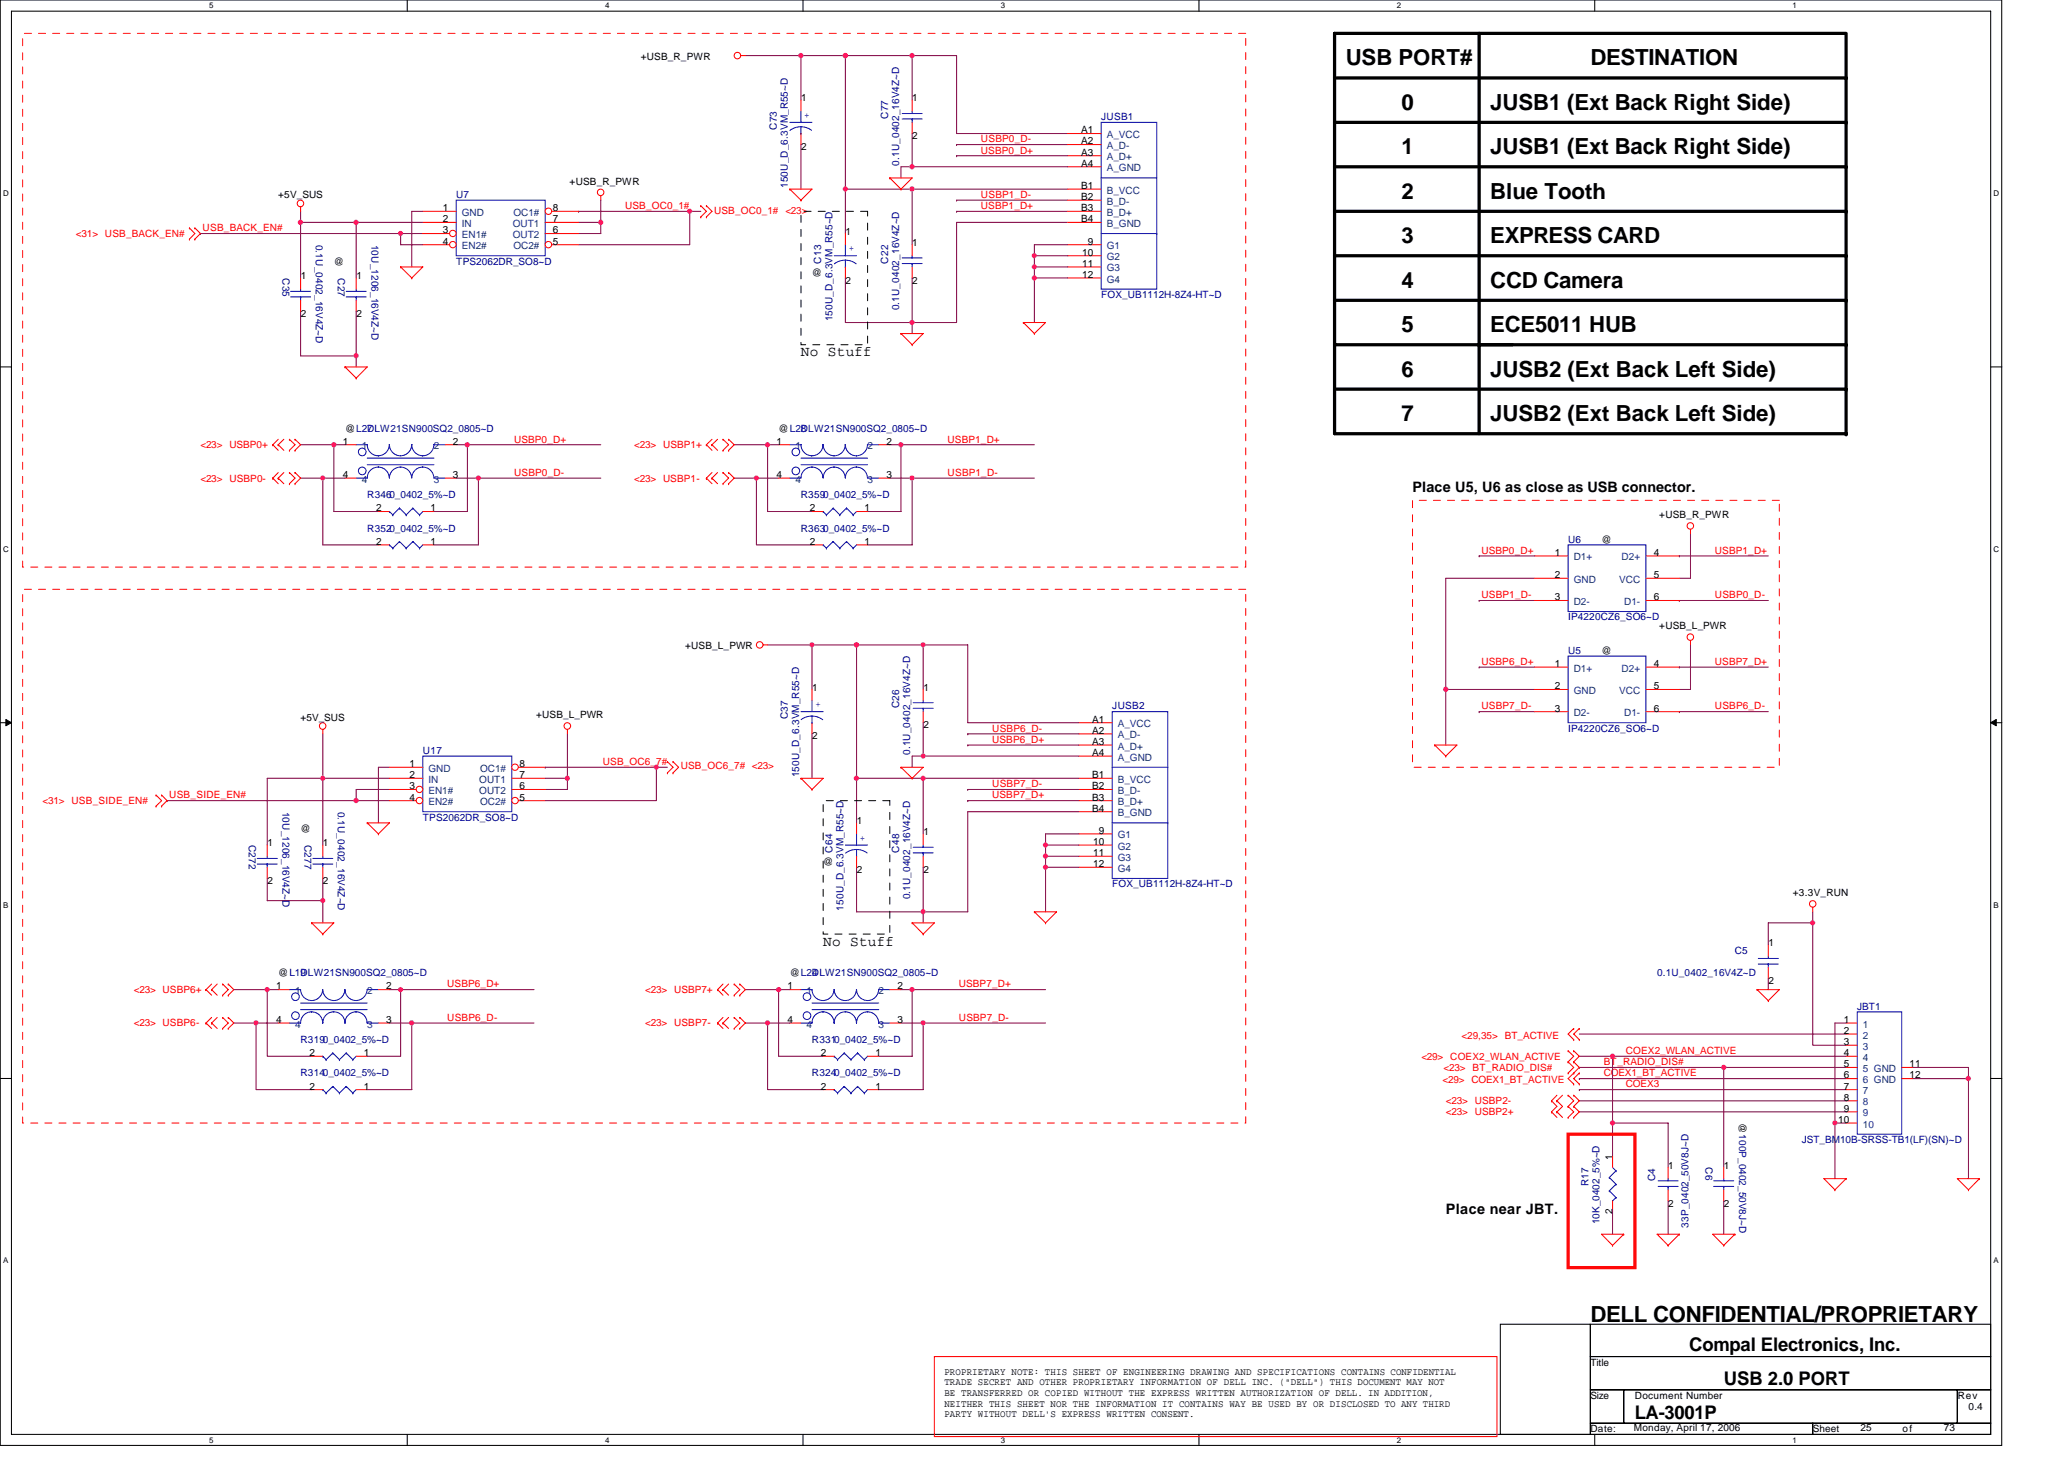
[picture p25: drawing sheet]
<svg xmlns="http://www.w3.org/2000/svg" width="297mm" height="210mm" viewBox="0 0 297 210" stroke-linecap="round" stroke-linejoin="round" font-family="sans-serif">
<defs><g id="words">
<g font-size="3.2">
<text x="193.7" y="9.4">USB PORT#</text>
<text x="228.9" y="9.4">DESTINATION</text>
<text x="201.7" y="15.8">0</text>
<text x="214.5" y="15.8">JUSB1 (Ext Back Right Side)</text>
<text x="201.7" y="22.2">1</text>
<text x="214.5" y="22.2">JUSB1 (Ext Back Right Side)</text>
<text x="201.7" y="28.6">2</text>
<text x="214.5" y="28.6">Blue Tooth</text>
<text x="201.7" y="35">3</text>
<text x="214.5" y="35">EXPRESS CARD</text>
<text x="201.7" y="41.4">4</text>
<text x="214.5" y="41.4">CCD Camera</text>
<text x="201.7" y="47.8">5</text>
<text x="214.5" y="47.8">ECE5011 HUB</text>
<text x="201.7" y="54.2">6</text>
<text x="214.5" y="54.2">JUSB2 (Ext Back Left Side)</text>
<text x="201.7" y="60.6">7</text>
<text x="214.5" y="60.6">JUSB2 (Ext Back Left Side)</text>
<text x="228.9" y="190.2">DELL CONFIDENTIAL/PROPRIETARY</text>
</g>
<g font-size="2.7">
<text x="243.1" y="194.4">Compal Electronics, Inc.</text>
<text x="248.1" y="199.3">USB 2.0 PORT</text>
<text x="235.3" y="204.2">LA-3001P</text>
</g>
<g font-size="2.1">
<text x="115.3" y="51.3">No Stuff</text>
<text x="203.3" y="70.7">Place U5, U6 as close as USB connector.</text>
<text x="118.5" y="136.1">No Stuff</text>
<text x="208.1" y="174.8">Place near JBT.</text>
</g>
<g font-size="1.4">
<text x="92.2" y="8.7">+USB_R_PWR</text>
<text x="115.3" y="14.6">1</text>
<text x="131.3" y="14.6">1</text>
<text x="115.3" y="21.6">2</text>
<text x="131.3" y="20">2</text>
<text x="155.6" y="19.2">A1</text>
<text x="155.6" y="20.8">A2</text>
<text x="155.6" y="22.4">A3</text>
<text x="155.6" y="24">A4</text>
<text x="40" y="28.5">+5V_SUS</text>
<text x="82" y="26.6">+USB_R_PWR</text>
<text x="155.6" y="27.2">B1</text>
<text x="155.6" y="28.8">B2</text>
<text x="63.7" y="30.4">1</text>
<text x="63.7" y="32">2</text>
<text x="63.7" y="33.6">3</text>
<text x="63.7" y="35.2">4</text>
<text x="79.6" y="32">7</text>
<text x="79.6" y="33.6">6</text>
<text x="79.6" y="30.4">8</text>
<text x="79.6" y="35.2">5</text>
<text x="121.7" y="33.8">1</text>
<text x="131.3" y="35.4">1</text>
<text x="155.6" y="30.4">B3</text>
<text x="155.6" y="32">B4</text>
<text x="156.5" y="35.2">9</text>
<text x="43.3" y="40.2">1</text>
<text x="48" y="38.1">@</text>
<text x="51.3" y="40.2">1</text>
<text x="116.9" y="39.7">@</text>
<text x="121.7" y="40.8">2</text>
<text x="131.3" y="40.8">2</text>
<text x="155.7" y="36.8">10</text>
<text x="155.7" y="38.4">11</text>
<text x="155.7" y="40">12</text>
<text x="43.3" y="45.6">2</text>
<text x="51.3" y="45.6">2</text>
<text x="49.3" y="64">1</text>
<text x="49.7" y="62.1">@L27</text>
<text x="65.2" y="64">2</text>
<text x="111.7" y="64">1</text>
<text x="112.1" y="62.1">@L28</text>
<text x="127.6" y="64">2</text>
<text x="49.3" y="68.8">4</text>
<text x="65.2" y="68.8">3</text>
<text x="111.7" y="68.8">4</text>
<text x="127.6" y="68.8">3</text>
<text x="54.1" y="73.6">2</text>
<text x="62" y="73.6">1</text>
<text x="116.5" y="73.6">2</text>
<text x="124.4" y="73.6">1</text>
<text x="238.8" y="74.6">+USB_R_PWR</text>
<text x="54.1" y="78.4">2</text>
<text x="62" y="78.4">1</text>
<text x="116.5" y="78.4">2</text>
<text x="124.4" y="78.4">1</text>
<text x="223.7" y="80">1</text>
<text x="223.7" y="83.2">2</text>
<text x="230.5" y="78.1">@</text>
<text x="238" y="83.2">5</text>
<text x="238" y="80">4</text>
<text x="223.7" y="86.4">3</text>
<text x="238" y="86.4">6</text>
<text x="98.6" y="93.5">+USB_L_PWR</text>
<text x="223.7" y="96">1</text>
<text x="230.5" y="94.1">@</text>
<text x="238" y="96">4</text>
<text x="238.8" y="90.6">+USB_L_PWR</text>
<text x="116.9" y="99.4">1</text>
<text x="132.9" y="99.4">1</text>
<text x="223.7" y="99.2">2</text>
<text x="238" y="99.2">5</text>
<text x="43.3" y="103.7">+5V_SUS</text>
<text x="77.2" y="103.4">+USB_L_PWR</text>
<text x="116.9" y="106.4">2</text>
<text x="132.9" y="104.8">2</text>
<text x="157.2" y="104">A1</text>
<text x="157.2" y="105.6">A2</text>
<text x="157.2" y="107.2">A3</text>
<text x="223.7" y="102.4">3</text>
<text x="238" y="102.4">6</text>
<text x="58.9" y="110.4">1</text>
<text x="58.9" y="112">2</text>
<text x="58.9" y="113.6">3</text>
<text x="74.8" y="112">7</text>
<text x="74.8" y="113.6">6</text>
<text x="74.8" y="110.4">8</text>
<text x="157.2" y="108.8">A4</text>
<text x="157.2" y="112">B1</text>
<text x="157.2" y="113.6">B2</text>
<text x="43.3" y="119.7">@</text>
<text x="58.9" y="115.2">4</text>
<text x="74.8" y="115.2">5</text>
<text x="123.3" y="118.6">1</text>
<text x="157.2" y="115.2">B3</text>
<text x="157.2" y="116.8">B4</text>
<text x="158.1" y="120">9</text>
<text x="38.5" y="121.8">1</text>
<text x="46.5" y="121.8">1</text>
<text x="118.5" y="124.5">@</text>
<text x="123.3" y="125.6">2</text>
<text x="132.9" y="120.2">1</text>
<text x="132.9" y="125.6">2</text>
<text x="157.3" y="121.6">10</text>
<text x="157.3" y="123.2">11</text>
<text x="157.3" y="124.8">12</text>
<text x="38.5" y="127.2">2</text>
<text x="46.5" y="127.2">2</text>
<text x="258" y="129">+3.3V_RUN</text>
<text x="254.5" y="136.2">1</text>
<text x="39.7" y="142.4">1</text>
<text x="40" y="140.5">@L19</text>
<text x="55.6" y="142.4">2</text>
<text x="113.3" y="142.4">1</text>
<text x="113.7" y="140.5">@L24</text>
<text x="129.2" y="142.4">2</text>
<text x="254.5" y="141.6">2</text>
<text x="39.7" y="147.2">4</text>
<text x="55.6" y="147.2">3</text>
<text x="113.3" y="147.2">4</text>
<text x="129.2" y="147.2">3</text>
<text x="265.4" y="147.2">1</text>
<text x="265.4" y="148.8">2</text>
<text x="44.5" y="152">2</text>
<text x="52.4" y="152">1</text>
<text x="118.1" y="152">2</text>
<text x="126" y="152">1</text>
<text x="265.4" y="150.4">3</text>
<text x="265.4" y="152">4</text>
<text x="265.4" y="153.6">5</text>
<text x="265.4" y="155.2">6</text>
<text x="274.8" y="153.6">11</text>
<text x="274.8" y="155.2">12</text>
<text x="44.5" y="156.8">2</text>
<text x="52.4" y="156.8">1</text>
<text x="118.1" y="156.8">2</text>
<text x="126" y="156.8">1</text>
<text x="250.3" y="161.6" transform="rotate(90 250.3 161.6)">@100P_0402_50V8J~D</text>
<text x="264.6" y="161.6">10</text>
<text x="265.4" y="156.8">7</text>
<text x="265.4" y="158.4">8</text>
<text x="265.4" y="160">9</text>
<text x="232" y="166.9" transform="rotate(-90 232 166.9)">1</text>
<text x="240.1" y="168.2">1</text>
<text x="240.1" y="173.7">2</text>
<text x="248.1" y="168.2">1</text>
<text x="248.1" y="173.7">2</text>
<text x="232" y="174.8" transform="rotate(-90 232 174.8)">2</text>
<text x="135.9" y="197.8">PROPRIETARY NOTE: THIS SHEET OF ENGINEERING DRAWING AND SPECIFICATIONS CONTAINS CONFIDENTIAL</text>
<text x="228.9" y="196.5">Title</text>
<text x="135.9" y="199.4">TRADE SECRET AND OTHER PROPRIETARY INFORMATION OF DELL INC. (&quot;DELL&quot;) THIS DOCUMENT MAY NOT</text>
<text x="135.9" y="200.9">BE TRANSFERRED OR COPIED WITHOUT THE EXPRESS WRITTEN AUTHORIZATION OF DELL. IN ADDITION,</text>
<text x="135.9" y="202.5">NEITHER THIS SHEET NOR THE INFORMATION IT CONTAINS WAY BE USED BY OR DISCLOSED TO ANY THIRD</text>
<text x="228.9" y="201.3">Size</text>
<text x="235.3" y="201.3">Document Number</text>
<text x="281.7" y="201.3">Rev</text>
<text x="283.3" y="202.9">0.4</text>
<text x="135.9" y="204">PARTY WITHOUT DELL'S EXPRESS WRITTEN CONSENT.</text>
<text x="228.9" y="206.1">Date:</text>
<text x="235.1" y="206">Monday, April 17, 2006</text>
<text x="260.9" y="206.1">Sheet</text>
<text x="267.8" y="206">25</text>
<text x="273.8" y="206.1">of</text>
<text x="279.8" y="206">73</text>
</g>
<g font-size="1.4" fill="#00f">
<text x="115.7" y="17">+</text>
<text x="122.1" y="36.2">+</text>
<text x="117.3" y="101.8">+</text>
<text x="123.7" y="121">+</text>
</g>
<g font-size="1.4" fill="#000080">
<text x="127.8" y="17.1" transform="rotate(-90 127.8 17.1)">C77</text>
<text x="158.5" y="17.3">JUSB1</text>
<text x="111.8" y="18.7" transform="rotate(-90 111.8 18.7)">C73</text>
<text x="129.4" y="23.9" transform="rotate(-90 129.4 23.9)">0.1U_0402_16V4Z~D</text>
<text x="65.7" y="28.5">U7</text>
<text x="113.4" y="27.1" transform="rotate(-90 113.4 27.1)">150U_D_6.3VM_R55~D</text>
<text x="45.4" y="35.2" transform="rotate(90 45.4 35.2)">0.1U_0402_16V4Z~D</text>
<text x="53.4" y="35.2" transform="rotate(90 53.4 35.2)">10U_1206_16V4Z~D</text>
<text x="40.6" y="40" transform="rotate(90 40.6 40)">C35</text>
<text x="48.6" y="40" transform="rotate(90 48.6 40)">C27</text>
<text x="65.7" y="38.1">TPS2062DR_SO8~D</text>
<text x="118.2" y="37.9" transform="rotate(-90 118.2 37.9)">C13</text>
<text x="127.8" y="37.9" transform="rotate(-90 127.8 37.9)">C22</text>
<text x="119.8" y="46.2" transform="rotate(-90 119.8 46.2)">150U_D_6.3VM_R55~D</text>
<text x="129.4" y="44.7" transform="rotate(-90 129.4 44.7)">0.1U_0402_16V4Z~D</text>
<text x="158.5" y="42.9">FOX_UB1112H-8Z4-HT~D</text>
<text x="52.8" y="62.1">DLW21SN900SQ2_0805~D</text>
<text x="115.3" y="62.1">DLW21SN900SQ2_0805~D</text>
<text x="52.8" y="71.7">R3460_0402_5%~D</text>
<text x="115.3" y="71.7">R3590_0402_5%~D</text>
<text x="52.8" y="76.5">R3520_0402_5%~D</text>
<text x="115.3" y="76.5">R3630_0402_5%~D</text>
<text x="225.7" y="78.1">U6</text>
<text x="225.7" y="89.3">IP4220CZ6_SO6~D</text>
<text x="225.7" y="94.1">U5</text>
<text x="129.4" y="101.9" transform="rotate(-90 129.4 101.9)">C26</text>
<text x="113.4" y="103.5" transform="rotate(-90 113.4 103.5)">C37</text>
<text x="160.1" y="102.1">JUSB2</text>
<text x="225.7" y="105.3">IP4220CZ6_SO6~D</text>
<text x="60.9" y="108.5">U17</text>
<text x="115" y="111.9" transform="rotate(-90 115 111.9)">150U_D_6.3VM_R55~D</text>
<text x="131" y="108.7" transform="rotate(-90 131 108.7)">0.1U_0402_16V4Z~D</text>
<text x="40.6" y="116.8" transform="rotate(90 40.6 116.8)">10U_1206_16V4Z~D</text>
<text x="48.6" y="116.8" transform="rotate(90 48.6 116.8)">0.1U_0402_16V4Z~D</text>
<text x="60.9" y="118.1">TPS2062DR_SO8~D</text>
<text x="35.8" y="121.6" transform="rotate(90 35.8 121.6)">C272</text>
<text x="43.8" y="121.6" transform="rotate(90 43.8 121.6)">C277</text>
<text x="119.8" y="122.7" transform="rotate(-90 119.8 122.7)">C64</text>
<text x="129.4" y="122.7" transform="rotate(-90 129.4 122.7)">C48</text>
<text x="121.4" y="131.1" transform="rotate(-90 121.4 131.1)">150U_D_6.3VM_R55~D</text>
<text x="131" y="129.5" transform="rotate(-90 131 129.5)">0.1U_0402_16V4Z~D</text>
<text x="160.1" y="127.7">FOX_UB1112H-8Z4-HT~D</text>
<text x="249.7" y="137.3">C5</text>
<text x="43.3" y="140.5">DLW21SN900SQ2_0805~D</text>
<text x="116.9" y="140.5">DLW21SN900SQ2_0805~D</text>
<text x="238.5" y="140.5">0.1U_0402_16V4Z~D</text>
<text x="267.3" y="145.3">JBT1</text>
<text x="43.3" y="154.9">R3140_0402_5%~D</text>
<text x="43.3" y="150.1">R3190_0402_5%~D</text>
<text x="116.9" y="154.9">R3240_0402_5%~D</text>
<text x="116.9" y="150.1">R3310_0402_5%~D</text>
<text x="259.3" y="164.5">JST_BM10B-SRSS-TB1(LF)(SN)~D</text>
<text x="228.6" y="170.7" transform="rotate(-90 228.6 170.7)">R17</text>
<text x="238.2" y="169.9" transform="rotate(-90 238.2 169.9)">C4</text>
<text x="245.5" y="168" transform="rotate(90 245.5 168)">C6</text>
<text x="230.2" y="176.2" transform="rotate(-90 230.2 176.2)">10K_0402_5%~D</text>
<text x="243" y="176.7" transform="rotate(-90 243 176.7)">33P_0402_50V8J~D</text>
</g>
<g font-size="1.4" fill="#f00">
<text x="141.2" y="20.5">USBP0_D-</text>
<text x="141.2" y="22.1">USBP0_D+</text>
<text x="141.2" y="28.5">USBP1_D-</text>
<text x="10.9" y="34.1">&lt;31&gt; USB_BACK_EN#</text>
<text x="29.2" y="33.3">USB_BACK_EN#</text>
<text x="90" y="30.1">USB_OC0_1#</text>
<text x="102.8" y="30.7">USB_OC0_1# &lt;23&gt;</text>
<text x="141.2" y="30.1">USBP1_D+</text>
<text x="28.8" y="64.5">&lt;23&gt; USBP0+</text>
<text x="74" y="63.7">USBP0_D+</text>
<text x="91.3" y="64.5">&lt;23&gt; USBP1+</text>
<text x="136.4" y="63.7">USBP1_D+</text>
<text x="28.8" y="69.3">&lt;23&gt; USBP0-</text>
<text x="74" y="68.5">USBP0_D-</text>
<text x="91.3" y="69.3">&lt;23&gt; USBP1-</text>
<text x="136.4" y="68.5">USBP1_D-</text>
<text x="213.2" y="79.7">USBP0_D+</text>
<text x="246.8" y="79.7">USBP1_D+</text>
<text x="213.2" y="86.1">USBP1_D-</text>
<text x="246.8" y="86.1">USBP0_D-</text>
<text x="213.2" y="95.7">USBP6_D+</text>
<text x="246.8" y="95.7">USBP7_D+</text>
<text x="142.8" y="105.3">USBP6_D-</text>
<text x="142.8" y="106.9">USBP6_D+</text>
<text x="213.2" y="102.1">USBP7_D-</text>
<text x="246.8" y="102.1">USBP6_D-</text>
<text x="86.8" y="110.1">USB_OC6_7#</text>
<text x="98" y="110.7">USB_OC6_7# &lt;23&gt;</text>
<text x="142.8" y="113.3">USBP7_D-</text>
<text x="6.1" y="115.7">&lt;31&gt; USB_SIDE_EN#</text>
<text x="24.4" y="114.9">USB_SIDE_EN#</text>
<text x="142.8" y="114.9">USBP7_D+</text>
<text x="19.3" y="142.9">&lt;23&gt; USBP6+</text>
<text x="64.4" y="142.1">USBP6_D+</text>
<text x="92.9" y="142.9">&lt;23&gt; USBP7+</text>
<text x="138" y="142.1">USBP7_D+</text>
<text x="19.3" y="147.7">&lt;23&gt; USBP6-</text>
<text x="64.4" y="146.9">USBP6_D-</text>
<text x="92.9" y="147.7">&lt;23&gt; USBP7-</text>
<text x="138" y="146.9">USBP7_D-</text>
<text x="210.3" y="149.5">&lt;29,35&gt; BT_ACTIVE</text>
<text x="204.6" y="152.5">&lt;29&gt; COEX2_WLAN_ACTIVE</text>
<text x="207.6" y="155.9">&lt;29&gt; COEX1_BT_ACTIVE</text>
<text x="207.7" y="154.1">&lt;23&gt; BT_RADIO_DIS#</text>
<text x="230.8" y="154.9">COEX1_BT_ACTIVE</text>
<text x="230.8" y="153.3">BT_RADIO_DIS#</text>
<text x="234" y="151.7">COEX2_WLAN_ACTIVE</text>
<text x="208.1" y="158.9">&lt;23&gt; USBP2-</text>
<text x="208.1" y="160.5">&lt;23&gt; USBP2+</text>
<text x="234" y="156.5">COEX3</text>
</g>
<g font-size="1.4" fill="#004080">
<text x="159.3" y="19.9">A_VCC</text>
<text x="159.3" y="21.5">A_D-</text>
<text x="159.3" y="23.1">A_D+</text>
<text x="159.3" y="24.7">A_GND</text>
<text x="159.3" y="27.9">B_VCC</text>
<text x="159.3" y="29.5">B_D-</text>
<text x="66.5" y="31.1">GND</text>
<text x="66.5" y="32.7">IN</text>
<text x="66.5" y="34.3">EN1#</text>
<text x="66.5" y="35.9">EN2#</text>
<text x="73.8" y="32.7">OUT1</text>
<text x="73.8" y="34.3">OUT2</text>
<text x="73.9" y="31.1">OC1#</text>
<text x="73.9" y="35.9">OC2#</text>
<text x="159.3" y="31.1">B_D+</text>
<text x="159.3" y="32.7">B_GND</text>
<text x="159.3" y="35.9">G1</text>
<text x="159.3" y="37.5">G2</text>
<text x="159.3" y="39.1">G3</text>
<text x="159.3" y="40.7">G4</text>
<text x="52.1" y="64.7">1</text>
<text x="62.4" y="64.7">2</text>
<text x="114.5" y="64.7">1</text>
<text x="124.9" y="64.7">2</text>
<text x="52.1" y="69.5">4</text>
<text x="62.4" y="69.5">3</text>
<text x="114.5" y="69.5">4</text>
<text x="124.9" y="69.5">3</text>
<text x="226.5" y="80.7">D1+</text>
<text x="226.5" y="83.9">GND</text>
<text x="233" y="83.9">VCC</text>
<text x="233.4" y="80.7">D2+</text>
<text x="226.5" y="87.1">D2-</text>
<text x="233.7" y="87.1">D1-</text>
<text x="226.5" y="96.7">D1+</text>
<text x="226.5" y="99.9">GND</text>
<text x="233" y="99.9">VCC</text>
<text x="233.4" y="96.7">D2+</text>
<text x="160.9" y="104.7">A_VCC</text>
<text x="160.9" y="106.3">A_D-</text>
<text x="160.9" y="107.9">A_D+</text>
<text x="226.5" y="103.1">D2-</text>
<text x="233.7" y="103.1">D1-</text>
<text x="61.7" y="111.1">GND</text>
<text x="61.7" y="112.7">IN</text>
<text x="69" y="112.7">OUT1</text>
<text x="69.1" y="111.1">OC1#</text>
<text x="160.9" y="109.5">A_GND</text>
<text x="160.9" y="112.7">B_VCC</text>
<text x="61.7" y="114.3">EN1#</text>
<text x="61.7" y="115.9">EN2#</text>
<text x="69" y="114.3">OUT2</text>
<text x="69.1" y="115.9">OC2#</text>
<text x="160.9" y="114.3">B_D-</text>
<text x="160.9" y="115.9">B_D+</text>
<text x="160.9" y="117.5">B_GND</text>
<text x="160.9" y="120.7">G1</text>
<text x="160.9" y="122.3">G2</text>
<text x="160.9" y="123.9">G3</text>
<text x="160.9" y="125.5">G4</text>
<text x="42.5" y="143.1">1</text>
<text x="52.8" y="143.1">2</text>
<text x="116.1" y="143.1">1</text>
<text x="126.4" y="143.1">2</text>
<text x="42.5" y="147.9">4</text>
<text x="52.8" y="147.9">3</text>
<text x="116.1" y="147.9">4</text>
<text x="126.4" y="147.9">3</text>
<text x="268.1" y="147.9">1</text>
<text x="268.1" y="149.5">2</text>
<text x="268.1" y="151.1">3</text>
<text x="268.1" y="152.7">4</text>
<text x="268.1" y="154.3">5 GND</text>
<text x="268.1" y="155.9">6 GND</text>
<text x="268.1" y="157.5">7</text>
<text x="268.1" y="159.1">8</text>
<text x="268.1" y="160.7">9</text>
<text x="268.1" y="162.3">10</text>
</g>
<g font-size="1.1">
<text x="30.1" y="1.2">5</text>
<text x="87.1" y="1.2">4</text>
<text x="144" y="1.2">3</text>
<text x="201" y="1.2">2</text>
<text x="258" y="1.2">1</text>
<text x=".4" y="28.2">D</text>
<text x="286.9" y="28.2">D</text>
<text x=".4" y="79.4">C</text>
<text x="286.9" y="79.4">C</text>
<text x=".4" y="130.6">B</text>
<text x="286.9" y="130.6">B</text>
<text x=".4" y="181.8">A</text>
<text x="286.9" y="181.8">A</text>
<text x="30.1" y="207.6">5</text>
<text x="87.1" y="207.6">4</text>
<text x="144" y="207.6">3</text>
<text x="201" y="207.6">2</text>
<text x="258" y="207.6">1</text>
</g>
</g></defs>
<path d="M0 0h288.1v208h-288.1zM1.6 1.6h284.9v204.8h-284.9z" fill="none" stroke="#000" stroke-width=".15"/>
<g fill="#fff">
<path d="M30.1 .2h.6v1.2h-.6z"/>
<path d="M30.1 206.6h.6v1.3h-.6z"/>
</g>
<path d="M58.6 0v1.6M58.6 206.4v1.6" fill="none" stroke="#000" stroke-width=".15"/>
<g fill="#fff">
<path d="M87.1 .2h.6v1.2h-.6z"/>
<path d="M87.1 206.6h.6v1.3h-.6z"/>
</g>
<path d="M115.6 0v1.6M115.6 206.4v1.6" fill="none" stroke="#000" stroke-width=".15"/>
<g fill="#fff">
<path d="M144 .2h.6v1.2h-.6z"/>
<path d="M144 206.6h.6v1.3h-.6z"/>
</g>
<path d="M172.5 0v1.6M172.5 206.4v1.6" fill="none" stroke="#000" stroke-width=".15"/>
<g fill="#fff">
<path d="M201 .2h.6v1.2h-.6z"/>
<path d="M201 206.6h.6v1.3h-.6z"/>
</g>
<path d="M229.5 0v1.6M229.5 206.4v1.6" fill="none" stroke="#000" stroke-width=".15"/>
<g fill="#fff">
<path d="M258 .2h.6v1.2h-.6z"/>
<path d="M258 206.6h.6v1.3h-.6z"/>
<path d="M.4 27.2h.8v1.3h-.8z"/>
<path d="M286.9 27.2h.8v1.3h-.8z"/>
<path d="M.4 78.4h.8v1.3h-.8z"/>
<path d="M286.9 78.4h.8v1.3h-.8z"/>
</g>
<path d="M0 52.8h1.6M286.5 52.8h1.6" fill="none" stroke="#000" stroke-width=".15"/>
<g fill="#fff">
<path d="M.4 129.6h.8v1.3h-.8z"/>
<path d="M286.9 129.6h.7v1.3h-.7z"/>
</g>
<path d="M0 104h1.6M286.5 104h1.6" fill="none" stroke="#000" stroke-width=".15"/>
<path d="M.8 103.5l.8 .5-.8 .5zM286.5 104l.8-.5v1z" fill="#000" stroke="#000" stroke-width=".14"/>
<g fill="#fff">
<path d="M.4 180.8h.8v1.3h-.8z"/>
<path d="M286.9 180.8h.7v1.3h-.7z"/>
</g>
<path d="M0 155.2h1.6M286.5 155.2h1.6M215.9 190.6h13v15.8h-13zM228.9 190.6h57.6v4.6h-57.6zM228.9 195.2h57.6v4.8h-57.6zM228.9 204.8h32v1.6h-32zM228.9 200h4.8v4.8h-4.8zM233.7 200h48v4.8h-48zM260.9 204.8h25.6v1.6h-25.6zM281.7 200h4.8v4.8h-4.8z" fill="none" stroke="#000" stroke-width=".15"/>
<g fill="none" stroke="#800040" stroke-width=".15">
<path d="M107.3 8h8v6.4M115.3 8h6.4M121.7 8v19.2M121.7 8h9.6M131.3 8v6.4M131.3 8h6.4v11.2h16M131.3 19.2v4.8M28.8 33.6h.1M28.8 33.6h28.9M43.3 32h8M43.3 30.4v9.6M51.3 32v8"/>
<path d="M51.3 32h9.6M57.7 33.6h3.2M57.7 33.6v1.6h3.2M60.9 30.4h-1.6v8M83.3 32h3.2M83.3 30.4h16v4.8h-16M83.3 30.4h.1M86.5 28.8v3.2M86.5 32v1.6h-3.2M99.3 30.4h1.6M115.3 20.8v6.4M121.7 27.2h9.6"/>
<path d="M121.7 27.2v6.4M131.3 24h22.4M131.3 27.2h22.4M131.3 24h-1.6v1.6M131.3 27.2v8M137.7 30.4h.1M137.7 28.8h.1M137.7 20.8h.1M137.7 22.4h.1M137.7 30.4h16M137.7 28.8h16M137.7 20.8h16"/>
<path d="M137.7 22.4h16M148.9 36.8h4.8M148.9 36.8v1.6h4.8M148.9 38.4v1.6h4.8M148.9 38.4h.1M153.7 32h-16v14.4h-6.4M153.7 35.2h-4.8v1.6M43.3 44.8v6.4h8M51.3 44.8v6.4M51.3 51.2v1.6M121.7 40v6.4h9.6M131.3 46.4v1.6"/>
<path d="M131.3 40v6.4M148.9 40v6.4M43.3 68.8h6.4M43.3 64h4.7M46.5 68.8v9.6h8M48 64v9.6h6.5M48 64h1.7M65.7 68.8h3.2M65.7 64h1.6M67.3 64v9.6h-4.8M67.3 64h.1M67.3 64h19.2"/>
<path d="M68.9 68.8v9.6h-6.4M68.9 68.8h.1M68.9 68.8h17.6M105.7 68.8h3.2M105.7 64h4.8M108.9 68.8v9.6h8M108.9 68.8h3.2M110.5 64v9.6h6.4M110.5 64h1.6M128.1 68.8h3.2M128.1 64h1.6M129.7 64v9.6h-4.8"/>
<path d="M129.7 64h.1M129.7 64h19.2M131.3 68.8v9.6h-6.4M131.3 68.8h.1M131.3 68.8h17.6M243.3 76.8v6.4h-1.6M110.5 92.8h6.4M116.9 92.8h6.4M116.9 92.8v6.4M123.3 92.8v19.2M123.3 92.8h9.6M132.9 92.8v6.4"/>
<path d="M132.9 92.8h6.4v11.2h16M208.1 99.2h12.8M208.1 99.2v8M212.9 80h.1M212.9 86.4h.1M212.9 96h.1M212.9 80h8M212.9 86.4h8M212.9 96h8M220.9 83.2h-12.8v16M241.7 86.4h.1M241.7 80h.1"/>
<path d="M241.7 96h.1M241.7 80h12.8M241.7 86.4h12.8M241.7 96h12.8M243.3 92.8v6.4h-1.6M24 115.2h.1M24 115.2h27.3M46.5 105.6v6.4M46.5 112v9.6M46.5 112h9.5M46.5 112h-8v9.6M51.3 115.2h4.7"/>
<path d="M56 110.4h-1.5v8M56 113.6h-4.7v1.6M78.5 112h3.2M78.5 110.4h16v4.8h-16M78.5 110.4h.1M81.7 105.6v6.4M81.7 112v1.6h-3.2M94.5 110.4h1.6M116.9 105.6v6.4M123.3 112h9.6M123.3 112v6.4M132.9 108.8h22.4"/>
<path d="M132.9 112h22.4M132.9 108.8h-1.6v1.6M132.9 112v8M132.9 104v4.8M139.3 115.2h.1M139.3 113.6h.1M139.3 105.6h.1M139.3 107.2h.1M139.3 115.2h16M139.3 113.6h16M139.3 105.6h16M139.3 107.2h16"/>
<path d="M155.3 116.8h-16v14.4h-6.4M212.9 102.4h.1M212.9 102.4h8M241.7 102.4h.1M241.7 102.4h12.8M38.5 126.4v3.2h8M46.5 129.6v3.2M46.5 126.4v3.2M123.3 124.8v6.4h9.6M132.9 131.2v1.6M132.9 124.8v6.4M150.5 124.8v6.4"/>
<path d="M150.5 121.6h4.8M150.5 121.6v1.6h4.8M150.5 123.2v1.6h4.8M155.3 120h-4.8v1.6M260.9 132.8h-6.4v3.2M260.9 131.2v1.6M260.9 132.8v17.6h4.8M33.7 147.2h3.1M33.7 142.4h4.8M36.8 147.2v9.6h8M36.8 147.2h3.2M38.5 142.4v9.6h6.3"/>
<path d="M38.5 142.4h1.5M56 147.2h3.3M56 142.4h1.7M57.7 142.4v9.6h-4.9M57.7 142.4h.1M57.7 142.4h19.2M59.3 147.2v9.6h-6.5M59.3 147.2h.1M59.3 147.2h17.6M107.3 147.2h3.2M107.3 142.4h4.8M110.5 147.2v9.6h8"/>
<path d="M110.5 147.2h3.2M112.1 142.4v9.6h6.4M112.1 142.4h1.6M129.7 147.2h3.2M129.7 142.4h1.6M131.3 142.4v9.6h-4.8M131.3 142.4h.1M131.3 142.4h19.2M132.9 147.2v9.6h-6.4M132.9 147.2h.1M132.9 147.2h17.6M227.3 155.2h.1"/>
<path d="M227.3 152h4.8M227.3 156.8h.1M227.3 153.6h20.8v14.4M227.3 153.6h.1M227.3 148.8h38.4M227.3 158.4h38.4M227.3 155.2h38.4M227.3 156.8h38.4M232.1 152h.1M232.1 152v9.6h8v6.4M232.1 152h33.6M248.1 153.6h17.6"/>
<path d="M254.5 140.8v1.6M265.7 147.2h-1.6v14.4M275.3 153.6h8v1.6M275.3 155.2h8M283.3 155.2v14.4M227.3 160h38.4M232.1 161.6v4.8M232.1 174.4v3.2M240.1 172.8v4.8M248.1 172.8v4.8M264.1 161.6h1.6M264.1 161.6v8"/>
</g>
<g fill="none" stroke="#f00" stroke-width=".15">
<path d="M106.6 8h.7M131.3 14.4v1.6M131.3 17.6v1.6M27.3 34.4h.1M27.3 32.8h.1M27.3 32.8l.7 .8-.7 .8M28 32.8h.1M28 34.4h.1M28 32.8l.8 .8-.8 .8M43.3 29.8v.6M57.7 38.4h3.2l-1.6 1.6M57.7 38.4h.1"/>
<path d="M57.7 38.4l1.6 1.6M86.5 28.2v.6M100.9 29.6h.1M100.9 31.2h.1M100.9 29.6l.8 .8-.8 .8M101.7 29.6h.1M101.7 31.2h.1M101.7 29.6l.8 .8-.8 .8M113.7 27.2h3.2l-1.6 1.6M113.7 27.2h.1M113.7 27.2l1.6 1.6M115.3 28.8h.1"/>
<path d="M128.1 25.6h3.2l-1.6 1.6M128.1 25.6h.1M128.1 25.6l1.6 1.6M129.7 27.2h.1M49.7 52.8h3.1l-1.5 1.6M49.7 52.8h.1M49.7 52.8l1.6 1.6M51.3 54.4h.1M59.3 40h.1M129.7 48h3.2l-1.6 1.6M129.7 48h.1M129.7 48l1.6 1.6"/>
<path d="M131.3 49.6h.1M147.3 46.4h3.2l-1.6 1.6M147.3 46.4h.1M147.3 46.4l1.6 1.6M148.9 48h.1M39.3 68.8h.1M39.3 64h.1M39.3 68.8l.7 .8M39.3 64l.7 .8M40 68.8h.1M40 64h.1M40 68.8l.8 .8"/>
<path d="M40 68l-.7 .8M40 64l.8 .8M40 63.2l-.7 .8M40.8 68l-.8 .8M40.8 63.2l-.8 .8M41.7 69.6h.1M41.7 68h.1M41.7 64.8h.1M41.7 63.2h.1M41.7 68l.8 .8-.8 .8M41.7 63.2l.8 .8-.8 .8M42.5 68h.1"/>
<path d="M42.5 69.6h.1M42.5 63.2h.1M42.5 64.8h.1M42.5 68l.8 .8-.8 .8M42.5 63.2l.8 .8-.8 .8M101.7 68.8h.1M101.7 64h.1M101.7 68.8l.8 .8M101.7 64l.8 .8M102.5 68.8h.1M102.5 64h.1M102.5 68.8l.8 .8"/>
<path d="M102.5 68l-.8 .8M102.5 64l.8 .8M102.5 63.2l-.8 .8M103.3 68l-.8 .8M103.3 63.2l-.8 .8M104.1 69.6h.1M104.1 68h.1M104.1 64.8h.1M104.1 63.2h.1M104.1 68l.8 .8-.8 .8M104.1 63.2l.8 .8-.8 .8M104.9 68h.1"/>
<path d="M104.9 69.6h.1M104.9 63.2h.1M104.9 64.8h.1M104.9 68l.8 .8-.8 .8M104.9 63.2l.8 .8-.8 .8M243.3 76.2v.6M109.8 92.8h.7M243.3 92.2v.6M22.5 116h.1M22.5 114.4h.1M22.5 114.4l.8 .8-.8 .8M23.3 114.4h.1"/>
<path d="M23.3 116h.1M23.3 114.4l.7 .8-.7 .8M46.5 105v.6M52.8 118.4h3.2l-1.5 1.6M52.8 118.4h.1M52.8 118.4l1.7 1.6M56 110.4h4.9M56 112h4.9M81.7 105v.6M96.1 109.6h.1M96.1 111.2h.1M96.1 109.6l.8 .8-.8 .8"/>
<path d="M96.9 109.6h.1M96.9 111.2h.1M96.9 109.6l.8 .8-.8 .8M115.3 112h3.2l-1.6 1.6M115.3 112h.1M115.3 112l1.6 1.6M116.9 113.6h.1M129.7 110.4h3.2l-1.6 1.6M129.7 110.4h.1M129.7 110.4l1.6 1.6M131.3 112h.1M206.5 107.2h3.2l-1.6 1.6"/>
<path d="M206.5 107.2h.1M206.5 107.2l1.6 1.6M208.1 108.8h.1M44.8 132.8h3.2l-1.5 1.6M44.8 132.8h.1M44.8 132.8l1.7 1.6M46.5 134.4h.1M54.5 120h.1M131.3 132.8h3.2l-1.6 1.6M131.3 132.8h.1M131.3 132.8l1.6 1.6M132.9 134.4h.1"/>
<path d="M148.9 131.2h3.2l-1.6 1.6M148.9 131.2h.1M148.9 131.2l1.6 1.6M150.5 132.8h.1M260.9 130.6v.6M29.7 147.2h.1M29.7 142.4h.1M29.7 147.2l.8 .8M29.7 142.4l.8 .8M30.5 147.2h.1M30.5 142.4h.1M30.5 147.2l.8 .8"/>
<path d="M30.5 146.4l-.8 .8M30.5 142.4l.8 .8M30.5 141.6l-.8 .8M31.3 146.4l-.8 .8M31.3 141.6l-.8 .8M32 148h.1M32 146.4h.1M32 143.2h.1M32 141.6h.1M32 146.4l.8 .8-.8 .8M32 141.6l.8 .8-.8 .8M32.8 146.4h.1"/>
<path d="M32.8 148h.1M32.8 141.6h.1M32.8 143.2h.1M32.8 146.4l.9 .8-.9 .8M32.8 141.6l.9 .8-.9 .8M103.3 147.2h.1M103.3 142.4h.1M103.3 147.2l.8 .8M103.3 142.4l.8 .8M104.1 147.2h.1M104.1 142.4h.1M104.1 147.2l.8 .8"/>
<path d="M104.1 146.4l-.8 .8M104.1 142.4l.8 .8M104.1 141.6l-.8 .8M104.9 146.4l-.8 .8M104.9 141.6l-.8 .8M105.7 148h.1M105.7 146.4h.1M105.7 143.2h.1M105.7 141.6h.1M105.7 146.4l.8 .8-.8 .8M105.7 141.6l.8 .8-.8 .8M106.5 146.4h.1"/>
<path d="M106.5 148h.1M106.5 141.6h.1M106.5 143.2h.1M106.5 146.4l.8 .8-.8 .8M106.5 141.6l.8 .8-.8 .8M223.3 158.4h.1M223.3 158.4l.8 .8-.8 .8M224.1 158.4h.1M224.1 158.4l.8 .8-.8 .8M224.1 157.6l-.8 .8M224.9 157.6l-.8 .8M225.7 152.8h.1"/>
<path d="M225.7 151.2h.1M225.7 154.4h.1M225.7 159.2h.1M225.7 157.6h.1M225.7 151.2l.8 .8-.8 .8M225.7 152.8l.8 .8-.8 .8M225.7 157.6l.8 .8-.8 .8M225.7 159.2l.8 .8-.8 .8M226.5 151.2h.1M226.5 152.8h.1M226.5 154.4h.1M226.5 156h.1"/>
<path d="M226.5 148h.1M226.5 149.6h.1M226.5 157.6h.1M226.5 159.2h.1M226.5 151.2l.8 .8-.8 .8M226.5 152.8l.8 .8-1.6 1.6 .8 .8M226.5 148l-.8 .8 .8 .8M226.5 157.6l.8 .8-.8 .8M226.5 159.2l.8 .8-.8 .8M227.3 154.4h.1M227.3 156h.1M227.3 148h.1"/>
<path d="M227.3 149.6h.1M227.3 154.4l-.8 .8 .8 .8M227.3 148l-.8 .8 .8 .8M252.9 142.4h3.2l-1.6 1.6M252.9 142.4h.1M252.9 142.4l1.6 1.6M254.5 144h.1M223.3 160h.1M223.3 160l.8 .8M224.1 160h.1M224.1 160l.8 .8M225.7 160.8h.1"/>
<path d="M226.5 160.8h.1M232.1 179.2h.1M233.7 177.6h-3.2l1.6 1.6M233.7 177.6h.1M233.7 177.6l-1.6 1.6M240.1 179.2h.1M241.7 177.6h-3.2l1.6 1.6M241.7 177.6h.1M241.7 177.6l-1.6 1.6M248.1 179.2h.1M249.7 177.6h-3.2l1.6 1.6M249.7 177.6h.1"/>
<path d="M249.7 177.6l-1.6 1.6M264.1 171.2h.1M265.7 169.6h-3.2l1.6 1.6M265.7 169.6h.1M265.7 169.6l-1.6 1.6M283.3 171.2h.1M284.9 169.6h-3.2l1.6 1.6M284.9 169.6h.1M284.9 169.6l-1.6 1.6M134.5 195.2h80.9v11.6h-80.9z"/>
<circle cx="106.1" cy="8" r=".47"/>
<circle cx="43.2" cy="29.3" r=".47"/>
<circle cx="86.4" cy="27.7" r=".47"/>
<circle cx="243.3" cy="75.7" r=".47"/>
<circle cx="109.3" cy="92.8" r=".47"/>
<circle cx="243.3" cy="91.7" r=".47"/>
<circle cx="46.4" cy="104.5" r=".47"/>
<circle cx="81.6" cy="104.5" r=".48"/>
<circle cx="260.9" cy="130.1" r=".47"/>
</g>
<path d="M3.3 4.8h176v76.8h-176zM203.3 72h52.8v38.4h-52.8zM3.3 84.8h176v76.8h-176z" fill="none" stroke="#f00" stroke-width=".14" stroke-dasharray="1 1 1 1 1 1 1 1"/>
<path d="M225.7 163.2h9.6v19.2h-9.6z" fill="none" stroke="#f00" stroke-width=".47"/>
<path d="M115.3 30.4h9.6v19.2h-9.6zM118.5 115.2h9.6v19.2h-9.6z" fill="none" stroke="#000" stroke-width=".14" stroke-dasharray="1 1 1 1 1 1 1 1"/>
<g fill="none" stroke="#000" stroke-width=".47">
<path d="M192.1 17.6h73.6M192.1 11.2h73.6M212.9 4.8h52.8v57.6M265.7 17.6h.1M265.7 11.2h.1M192.1 36.8h73.6M192.1 30.4h73.6M192.1 24h73.6M265.7 36.8h.1M265.7 30.4h.1M265.7 24h.1M192.1 49.6h25.6"/>
<path d="M192.1 43.2h73.6M192.1 56h73.6M212.9 49.6h52.8M265.7 43.2h.1M265.7 49.6h.1M265.7 56h.1M212.9 62.4v-57.6h-20.8v57.6h73.6M265.7 62.4h.1"/>
</g>
<path d="M129.8 17.1h2.9M129.8 16.3h2.9M131.3 16v.3M131.3 17.1h.1M131.3 17.1v.5M60.9 108.8h12.8v8h-12.8z" fill="none" stroke="#00f" stroke-width=".15"/>
<circle cx="60.4" cy="113.6" r=".46" fill="#fff" stroke="#f00" stroke-width=".15"/>
<path d="M56 113.6h3.9" fill="none" stroke="#f00" stroke-width=".15"/>
<circle cx="60.4" cy="115.2" r=".46" fill="#fff" stroke="#f00" stroke-width=".15"/>
<path d="M56 115.2h3.9" fill="none" stroke="#f00" stroke-width=".15"/>
<circle cx="74.1" cy="110.4" r=".46" fill="#fff" stroke="#f00" stroke-width=".15"/>
<path d="M73.7 112h4.8M73.7 113.6h4.8M74.6 110.4h3.9" fill="none" stroke="#f00" stroke-width=".15"/>
<circle cx="74.1" cy="115.2" r=".46" fill="#fff" stroke="#f00" stroke-width=".15"/>
<g fill="none" stroke="#f00" stroke-width=".15">
<path d="M115.3 14.4v1.6M115.3 19.2v1.6M153.7 19.2h4.8M60.9 30.4h4.8M60.9 32h4.8M121.7 33.6v1.6M121.7 38.4v1.6M131.3 35.2v1.6M131.3 38.4v1.6M153.7 20.8h4.8M153.7 22.4h4.8M153.7 24h4.8"/>
<path d="M153.7 27.2h4.8M153.7 28.8h4.8M153.7 30.4h4.8M153.7 32h4.8M153.7 35.2h4.8M153.7 36.8h4.8M153.7 38.4h4.8M43.3 40v1.6M43.3 43.2v1.6M51.3 40v1.6M51.3 43.2v1.6M153.7 40h4.8"/>
<path d="M49.7 64h1.6M49.7 68.8h1.6M54.5 73.6h1.5M54.5 78.4h1.5M60.9 73.6h1.6M60.9 78.4h1.6M64 64h1.7M64 68.8h1.7M112.1 64h1.6M112.1 68.8h1.6M116.9 73.6h1.6M116.9 78.4h1.6"/>
<path d="M123.3 73.6h1.6M123.3 78.4h1.6M126.5 64h1.6M126.5 68.8h1.6M132.9 99.2v1.6M220.9 96h4.8M220.9 99.2h4.8M220.9 80h4.8M220.9 86.4h4.8M220.9 83.2h4.8M236.9 96h4.8M236.9 99.2h4.8"/>
<path d="M236.9 80h4.8M236.9 86.4h4.8M236.9 83.2h4.8M74.6 115.2h3.9M123.3 118.4v1.6M132.9 102.4v1.6M155.3 115.2h4.8M155.3 104h4.8M155.3 105.6h4.8M155.3 107.2h4.8M155.3 108.8h4.8M155.3 112h4.8"/>
<path d="M155.3 113.6h4.8M155.3 116.8h4.8M220.9 102.4h4.8M236.9 102.4h4.8M46.5 121.6v1.6M46.5 124.8v1.6M123.3 123.2v1.6M132.9 120v1.6M132.9 123.2v1.6M155.3 120h4.8M155.3 121.6h4.8M155.3 123.2h4.8"/>
<path d="M155.3 124.8h4.8M254.5 136v1.6M254.5 139.2v1.6M40 142.4h1.7M40 147.2h1.7M44.8 156.8h1.7M44.8 152h1.7M51.3 156.8h1.5M51.3 152h1.5M54.5 142.4h1.5M54.5 147.2h1.5M113.7 142.4h1.6"/>
<path d="M113.7 147.2h1.6M118.5 156.8h1.6M118.5 152h1.6M124.9 156.8h1.6M124.9 152h1.6M128.1 142.4h1.6M128.1 147.2h1.6M265.7 147.2h1.6M265.7 156.8h1.6M265.7 152h1.6M265.7 148.8h1.6M265.7 150.4h1.6"/>
<path d="M265.7 153.6h1.6M265.7 155.2h1.6M265.7 158.4h1.6M273.7 153.6h1.6M273.7 155.2h1.6M232.1 166.4v1.6M232.1 172.8v1.6M240.1 168v1.6M240.1 171.2v1.6M248.1 168v1.6M248.1 171.2v1.6M265.7 160h1.6"/>
<path d="M265.7 161.6h1.6"/>
</g>
<g fill="none" stroke="#00f" stroke-width=".15">
<path d="M113.7 17.6h3.2M115.3 16v1.6M115.3 19.2h.1M115.3 18.2v1M116.8 18.8a2.59 2.59 0 0 0-3.1 0M158.5 17.6h8v24h-8zM65.7 28.8h12.8v8h-12.8zM120.1 36.8h3.2M120.1 38a2.58 2.58 0 0 1 3.1 0M121.7 35.2v1.6M121.7 38.4h.1M121.7 37.4v1"/>
<path d="M129.8 37.9h2.9M129.8 37.1h2.9M131.3 36.8v.3M131.3 37.9h.1M131.3 37.9v.5M158.5 25.6h8M158.5 33.6h8M166.5 33.6h.1M41.8 42.7h2.9M41.8 41.9h2.9M43.3 41.6v.3M43.3 42.7h.1"/>
<path d="M43.3 42.7v.5M49.8 42.7h2.9M49.8 41.9h2.9M51.3 41.6v.3M51.3 42.7h.1M51.3 42.7v.5M51.3 64h1.5M51.3 68.8h1.5M52.8 64a1.59 1.59 0 0 0 1.7 1.6h-.1a1.61 1.61 0 0 0 1.6-1.6M52.8 65.9h9.7M52.8 66.9h9.7M52.8 68.8a1.57 1.57 0 0 1 1.7-1.6h-.1a1.59 1.59 0 0 1 1.6 1.6"/>
<path d="M56 64a1.6 1.6 0 0 0 1.6 1.6 1.6 1.6 0 0 0 1.6-1.6h.1a1.59 1.59 0 0 0 1.5 1.6 1.6 1.6 0 0 0 1.6-1.6M56 68.8a1.6 1.6 0 0 1 1.6-1.6 1.6 1.6 0 0 1 1.6 1.6 1.61 1.61 0 0 1 1.6-1.6 1.59 1.59 0 0 1 1.6 1.6M56 78.4h.1M56 73.6h.1M56 78.4l.5 .5M56 73.6l.5 .5M56.5 78.9h.1M56.5 74.1h.1M57.5 77.9h.1M57.5 73.1h.1M57.5 77.9l1 1M57.5 77.9l-1 1"/>
<path d="M57.5 73.1l1 1M57.5 73.1l-1 1M58.5 78.9h.1M58.5 74.1h.1M59.4 77.9h.1M59.4 73.1h.1M59.4 77.9l1 1M59.4 77.9l-.9 1M59.4 73.1l1 1M59.4 73.1l-.9 1M60.4 78.9h.1M60.4 74.1h.1"/>
<path d="M60.9 78.4l-.5 .5M60.9 73.6l-.5 .5M62.5 68.8h1.5M62.5 64h1.5M113.7 64h1.6M113.7 68.8h1.6M115.3 64a1.59 1.59 0 0 0 1.5 1.6 1.6 1.6 0 0 0 1.6-1.6M115.3 65.9h9.6M115.3 66.9h9.6M115.3 68.8a1.56 1.56 0 0 1 1.5-1.6 1.59 1.59 0 0 1 1.6 1.6M118.5 73.6h.1M118.5 64a1.59 1.59 0 0 0 1.5 1.6 1.6 1.6 0 0 0 1.6-1.6"/>
<path d="M118.5 68.8a1.56 1.56 0 0 1 1.5-1.6 1.59 1.59 0 0 1 1.6 1.6M118.5 78.4h.1M118.5 73.6l.4 .5M118.5 78.4l.4 .5M118.9 74.1h.1M118.9 78.9h.1M119.9 73.1h.1M119.9 77.9h.1M119.9 73.1l1 1M119.9 73.1l-1 1M119.9 77.9l1 1M119.9 77.9l-1 1"/>
<path d="M120.9 74.1h.1M120.9 78.9h.1M121.7 64a1.59 1.59 0 0 0 1.6 1.6 1.61 1.61 0 0 0 1.5-1.6M121.7 68.8a1.57 1.57 0 0 1 1.6-1.6 1.59 1.59 0 0 1 1.5 1.6M121.8 73.1h.1M121.8 77.9h.1M121.8 73.1l1 1M121.8 73.1l-.9 1M121.8 77.9l1 1M121.8 77.9l-.9 1M122.8 74.1h.1M122.8 78.9h.1"/>
<path d="M123.3 73.6l-.5 .5M123.3 78.4l-.5 .5M124.9 68.8h1.6M124.9 64h1.6M225.7 78.4h11.2v9.6h-11.2zM225.7 94.4h11.2v9.6h-11.2zM131.4 101.9h2.9M131.4 101.1h2.9M132.9 100.8v.3M132.9 101.9h.1M132.9 101.9v.5M160.1 102.4h8v24h-8z"/>
<path d="M160.1 110.4h8M160.1 118.4h8M168.1 118.4h.1M45 124.4h2.9M45 123.5h2.9M46.5 123.2v.3M46.5 124.4h.1M46.5 124.4v.4M121.7 121.6h3.2M123.3 122.3a2.51 2.51 0 0 1 1.5 .5M123.3 122.3a2.46 2.46 0 0 0-1.6 .5M123.3 120v1.6"/>
<path d="M123.3 123.2h.1M123.3 122.3v.9M131.4 122.7h2.9M131.4 121.9h2.9M132.9 121.6v.3M132.9 122.7h.1M132.9 122.7v.5M253 138.7h2.9M253 137.9h2.9M254.5 137.6v.3M254.5 138.7h.1M254.5 138.7v.5"/>
<path d="M41.7 142.4h1.6M43.3 142.4a1.59 1.59 0 0 0 1.5 1.6 1.61 1.61 0 0 0 1.6-1.6 1.64 1.64 0 0 0 1.6 1.6 1.61 1.61 0 0 0 1.6-1.6 1.62 1.62 0 0 0 1.7 1.6h-.1a1.63 1.63 0 0 0 1.6-1.6M43.3 144.4h9.5M43.3 145.3h9.5M46.5 156.8h.1M46.5 152h.1M46.5 156.8l.4 .5M46.5 152l.4 .5M46.9 157.3h.1M46.9 152.5h.1M47.9 156.4h.1M47.9 151.6h.1"/>
<path d="M47.9 156.4l.9 .9M47.9 156.4l-1 .9M47.9 151.6l.9 .9M47.9 151.6l-1 .9M48.8 157.3h.1M48.8 152.5h.1M49.8 156.4h.1M49.8 151.6h.1M49.8 156.4l1 .9M49.8 156.4l-1 .9M49.8 151.6l1 .9M49.8 151.6l-1 .9"/>
<path d="M50.8 157.3h.1M50.8 152.5h.1M51.3 156.8l-.5 .5M51.3 152l-.5 .5M52.8 147.2a1.58 1.58 0 0 0-1.6-1.6h.1a1.57 1.57 0 0 0-1.6 1.6h-.1a1.59 1.59 0 0 0-1.6-1.6 1.57 1.57 0 0 0-1.5 1.6h-.1a1.59 1.59 0 0 0-1.6-1.6 1.57 1.57 0 0 0-1.5 1.6h-1.6M52.8 147.2h1.7M52.8 142.4h1.7M115.3 142.4h1.6M116.9 142.4a1.58 1.58 0 0 0 1.6 1.6h-.1a1.63 1.63 0 0 0 1.6-1.6M116.9 144.4h9.6M116.9 145.3h9.6M120 147.2a1.58 1.58 0 0 0-1.6-1.6h.1a1.57 1.57 0 0 0-1.6 1.6h-1.6"/>
<path d="M120.1 156.8h.1M120.1 152h.1M120.1 142.4a1.6 1.6 0 0 0 1.6 1.6 1.6 1.6 0 0 0 1.6-1.6 1.64 1.64 0 0 0 1.5 1.6 1.61 1.61 0 0 0 1.6-1.6M120.1 147.2a1.6 1.6 0 0 1 1.6-1.6 1.6 1.6 0 0 1 1.6 1.6 1.57 1.57 0 0 1 1.5-1.6 1.59 1.59 0 0 1 1.6 1.6M120.1 156.8l.4 .5M120.1 152l.4 .5M120.5 157.3h.1M120.5 152.5h.1M121.5 156.4h.1M121.5 151.6h.1M121.5 156.4l1 .9M121.5 156.4l-1 .9"/>
<path d="M121.5 151.6l1 .9M121.5 151.6l-1 .9M122.5 157.3h.1M122.5 152.5h.1M123.4 156.4h.1M123.4 151.6h.1M123.4 156.4l1 .9M123.4 156.4l-.9 .9M123.4 151.6l1 .9M123.4 151.6l-.9 .9M124.4 157.3h.1M124.4 152.5h.1"/>
<path d="M124.9 156.8l-.5 .5M124.9 152l-.5 .5M126.5 147.2h1.6M126.5 142.4h1.6M267.3 145.6h6.4v17.6h-6.4zM231.6 169.5h.1M231.6 171.4h.1M231.6 169.5l1 .9M231.6 171.4l1 1M232.1 172.8h.1M232.1 168l.5 .5M232.6 168.5h.1"/>
<path d="M232.6 170.4h.1M232.6 172.4h.1M232.6 168.5l-1 1M232.6 170.4l-1 1M232.6 172.4l-.5 .4M238.6 170.8h2.9M238.6 169.9h2.9M240.1 169.6v.3M240.1 170.8h.1M240.1 170.8v.4M246.6 170.8h2.9M246.6 169.9h2.9"/>
<path d="M248.1 169.6v.3M248.1 170.8h.1M248.1 170.8v.4"/>
<circle cx="52.1" cy="67.8" r=".55"/>
<circle cx="52.1" cy="65" r=".55"/>
<circle cx="114.5" cy="67.8" r=".55"/>
<circle cx="114.5" cy="65" r=".55"/>
<circle cx="42.5" cy="146.2" r=".55"/>
<circle cx="42.5" cy="143.4" r=".55"/>
<circle cx="116.1" cy="146.2" r=".55"/>
<circle cx="116.1" cy="143.4" r=".55"/>
</g>
<circle cx="65.2" cy="33.6" r=".46" fill="#fff" stroke="#f00" stroke-width=".15"/>
<path d="M60.9 33.6h3.8" fill="none" stroke="#f00" stroke-width=".15"/>
<circle cx="65.2" cy="35.2" r=".46" fill="#fff" stroke="#f00" stroke-width=".15"/>
<path d="M60.9 35.2h3.8" fill="none" stroke="#f00" stroke-width=".15"/>
<circle cx="78.9" cy="30.4" r=".46" fill="#fff" stroke="#f00" stroke-width=".15"/>
<path d="M78.5 32h4.8M78.5 33.6h4.8M79.4 30.4h3.9" fill="none" stroke="#f00" stroke-width=".15"/>
<circle cx="78.9" cy="35.2" r=".46" fill="#fff" stroke="#f00" stroke-width=".15"/>
<path d="M79.4 35.2h3.9M116.9 99.2v1.6M116.9 104v1.6M38.5 121.6v1.6M38.5 124.8v1.6" fill="none" stroke="#f00" stroke-width=".15"/>
<path d="M115.3 102.4h3.2M115.3 103.6a2.59 2.59 0 0 1 3.1 0M116.9 100.8v1.6M116.9 104h.1M116.9 103.1v.9M37 124.4h2.9M37 123.5h2.9M38.5 123.2v.3M38.5 124.4h.1M38.5 124.4v.4" fill="none" stroke="#00f" stroke-width=".15"/>
<g fill="#f0f" stroke="#f0f" stroke-width=".15">
<circle cx="99.3" cy="30.4" r=".31"/>
<circle cx="57.6" cy="33.6" r=".31"/>
<circle cx="86.4" cy="32" r=".32"/>
<circle cx="81.6" cy="112" r=".32"/>
<circle cx="51.2" cy="115.2" r=".32"/>
<circle cx="46.4" cy="129.6" r=".31"/>
<circle cx="232.1" cy="161.6" r=".31"/>
<circle cx="232.1" cy="152" r=".32"/>
<circle cx="260.9" cy="132.8" r=".31"/>
<circle cx="248.1" cy="153.6" r=".31"/>
<circle cx="283.3" cy="155.2" r=".32"/>
<circle cx="264.1" cy="161.6" r=".31"/>
<circle cx="148.8" cy="36.8" r=".31"/>
<circle cx="131.2" cy="24" r=".32"/>
<circle cx="115.2" cy="8" r=".32"/>
<circle cx="121.6" cy="27.2" r=".32"/>
<circle cx="121.6" cy="8" r=".32"/>
<circle cx="131.2" cy="8" r=".32"/>
<circle cx="131.2" cy="27.2" r=".32"/>
<circle cx="48" cy="64" r=".32"/>
<circle cx="68.8" cy="68.8" r=".31"/>
<circle cx="110.4" cy="64" r=".32"/>
<circle cx="108.8" cy="68.8" r=".31"/>
<circle cx="131.3" cy="68.8" r=".31"/>
<circle cx="129.6" cy="64" r=".32"/>
<circle cx="38.4" cy="142.4" r=".31"/>
<circle cx="36.8" cy="147.2" r=".32"/>
<circle cx="59.2" cy="147.2" r=".32"/>
<circle cx="132.8" cy="108.8" r=".31"/>
<circle cx="123.2" cy="112" r=".32"/>
<circle cx="123.3" cy="92.8" r=".31"/>
<circle cx="132.8" cy="92.8" r=".31"/>
<circle cx="132.8" cy="112" r=".32"/>
<circle cx="116.8" cy="92.8" r=".31"/>
<circle cx="131.3" cy="142.4" r=".31"/>
<circle cx="112.1" cy="142.4" r=".31"/>
<circle cx="110.4" cy="147.2" r=".32"/>
<circle cx="132.8" cy="147.2" r=".32"/>
<circle cx="94.5" cy="110.4" r=".31"/>
<circle cx="131.3" cy="46.4" r=".31"/>
<circle cx="132.8" cy="131.2" r=".32"/>
<circle cx="57.6" cy="142.4" r=".31"/>
<circle cx="150.5" cy="121.6" r=".31"/>
<circle cx="148.8" cy="40" r=".32"/>
<circle cx="51.2" cy="51.2" r=".32"/>
<circle cx="208.1" cy="99.2" r=".32"/>
<circle cx="51.2" cy="32" r=".32"/>
<circle cx="43.2" cy="32" r=".32"/>
<circle cx="46.4" cy="112" r=".32"/>
<circle cx="67.2" cy="64" r=".32"/>
<circle cx="46.4" cy="68.8" r=".31"/>
<circle cx="150.5" cy="123.2" r=".32"/>
<circle cx="150.5" cy="124.8" r=".31"/>
<circle cx="148.8" cy="38.4" r=".31"/>
</g>
<use href="#words"/>
</svg>
